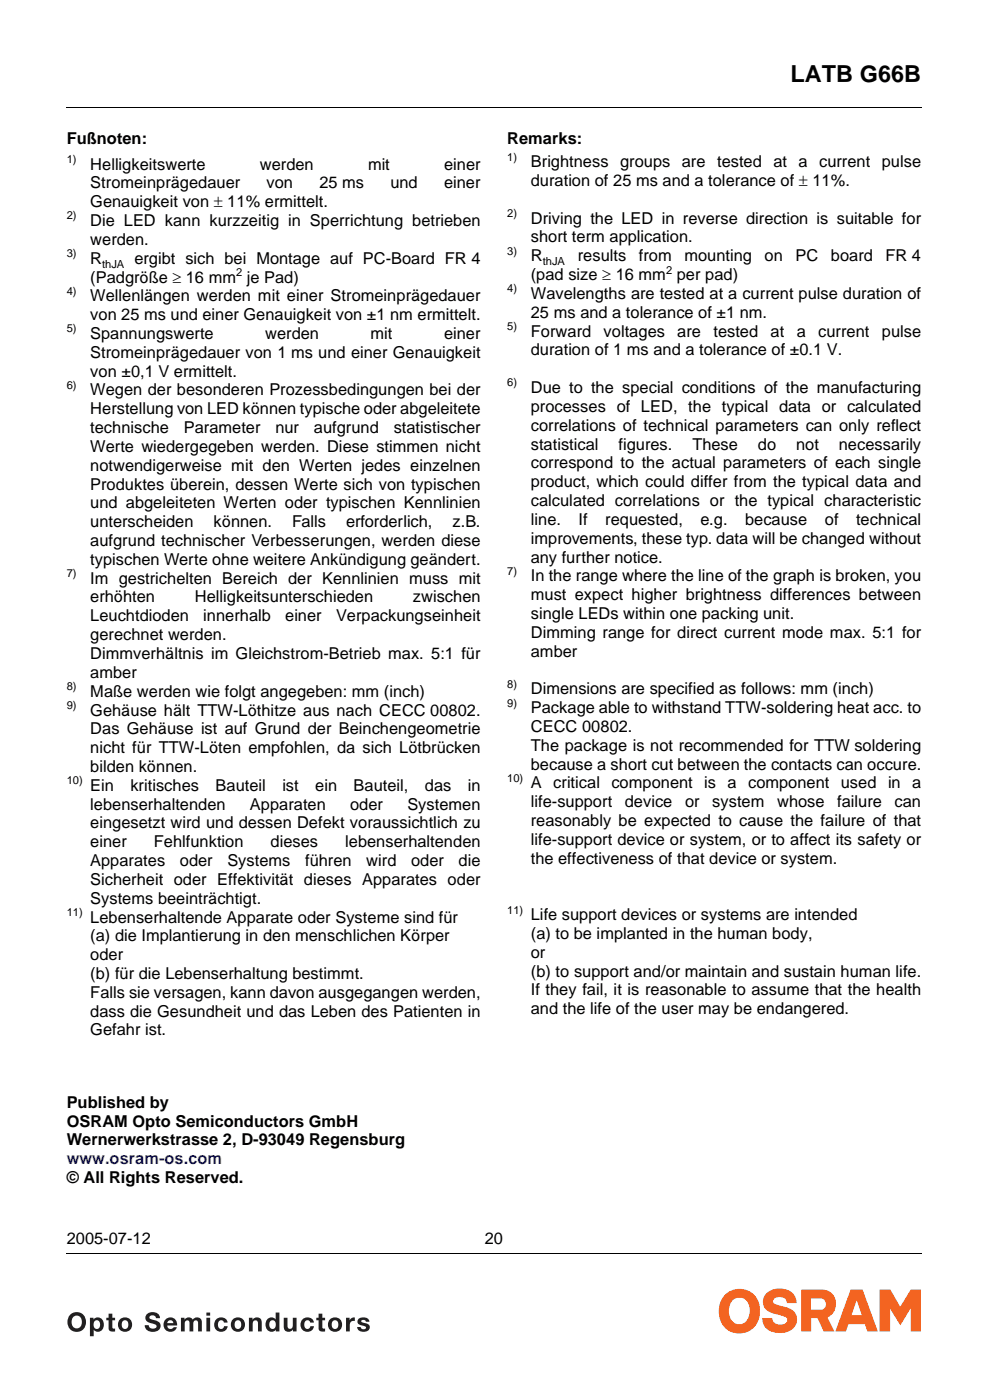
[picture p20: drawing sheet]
<svg xmlns="http://www.w3.org/2000/svg" width="148mm" height="210mm" viewBox="0 0 148 210" stroke-linecap="round" stroke-linejoin="round" font-family="sans-serif">
<defs><g id="words">
<text font-size="3.5" x="118.4" y="12.2">LATB G66B</text>
<g font-size="2.5">
<text x="10" y="21.5">Fußnoten:</text>
<text x="76" y="21.5">Remarks:</text>
<text x="13.5" y="25.4">Helligkeitswerte</text>
<text x="13.5" y="28.2">Stromeinprägedauer</text>
<text x="38.9" y="25.4">werden</text>
<text x="39.9" y="28.2">von</text>
<text x="47.8" y="28.2">25 ms</text>
<text x="55.1" y="25.4">mit</text>
<text x="58.5" y="28.2">und</text>
<text x="66.5" y="28.2">einer</text>
<text x="66.5" y="25.4">einer</text>
<text x="79.5" y="25.1">Brightness</text>
<text x="79.5" y="27.9">duration of 25 ms and a tolerance of ± 11%.</text>
<text x="92.9" y="25.1">groups</text>
<text x="102.2" y="25.1">are</text>
<text x="107.4" y="25.1">tested</text>
<text x="115.9" y="25.1">at</text>
<text x="119.6" y="25.1">a</text>
<text x="122.7" y="25.1">current pulse</text>
<text x="13.5" y="31.1">Genauigkeit von ± 11% ermittelt.</text>
<text x="13.5" y="33.9">Die LED kann kurzzeitig in Sperrichtung betrieben</text>
<text x="79.5" y="33.5">Driving the LED in reverse direction is suitable for</text>
<text x="13.5" y="36.7">werden.</text>
<text x="13.5" y="39.5">R</text>
<text x="20.1" y="39.5">ergibt sich bei Montage auf PC-Board FR 4</text>
<text x="79.5" y="36.4">short term application.</text>
<text x="79.5" y="39.2">R</text>
<text x="86.6" y="39.2">results</text>
<text x="95.7" y="39.2">from</text>
<text x="102.5" y="39.2">mounting</text>
<text x="114.6" y="39.2">on</text>
<text x="119.2" y="39.2">PC</text>
<text x="124.5" y="39.2">board</text>
<text x="132.7" y="39.2">FR 4</text>
<text x="13.5" y="45.2">Wellenlängen werden mit einer Stromeinprägedauer</text>
<text x="13.5" y="48">von 25 ms und einer Genauigkeit von ±1 nm ermittelt.</text>
<text x="13.5" y="42.4">(Padgröße ≥ 16 mm je Pad)</text>
<text x="79.5" y="44.8">Wavelengths are tested at a current pulse duration of</text>
<text x="79.5" y="47.7">25 ms and a tolerance of ±1 nm.</text>
<text x="79.5" y="42">(pad size ≥ 16 mm per pad)</text>
<text x="13.5" y="50.8">Spannungswerte</text>
<text x="13.5" y="53.6">Stromeinprägedauer von 1 ms und einer Genauigkeit</text>
<text x="39.7" y="50.8">werden</text>
<text x="55.5" y="50.8">mit</text>
<text x="66.5" y="50.8">einer</text>
<text x="79.5" y="50.5">Forward</text>
<text x="79.5" y="53.3">duration of 1 ms and a tolerance of ±0.1 V.</text>
<text x="90.4" y="50.5">voltages</text>
<text x="101.5" y="50.5">are</text>
<text x="106.9" y="50.5">tested</text>
<text x="115.4" y="50.5">at</text>
<text x="119.4" y="50.5">a</text>
<text x="122.6" y="50.5">current</text>
<text x="132.1" y="50.5">pulse</text>
<text x="13.5" y="56.5">von ±0,1 V ermittelt.</text>
<text x="13.5" y="59.3">Wegen der besonderen Prozessbedingungen bei der</text>
<text x="79.5" y="58.9">Due to the special conditions of the manufacturing</text>
<text x="13.5" y="62.1">Herstellung von LED können typische oder abgeleitete</text>
<text x="13.5" y="64.9">technische</text>
<text x="27.5" y="64.9">Parameter</text>
<text x="41.3" y="64.9">nur</text>
<text x="47" y="64.9">aufgrund</text>
<text x="59" y="64.9">statistischer</text>
<text x="79.5" y="61.8">processes of LED, the typical data or calculated</text>
<text x="79.5" y="64.6">correlations of technical parameters can only reflect</text>
<text x="13.5" y="67.8">Werte wiedergegeben werden. Diese stimmen nicht</text>
<text x="13.5" y="70.6">notwendigerweise mit den Werten jedes einzelnen</text>
<text x="79.5" y="67.4">statistical</text>
<text x="79.5" y="70.2">correspond to the actual parameters of each single</text>
<text x="92.7" y="67.4">figures.</text>
<text x="103.7" y="67.4">These</text>
<text x="113.5" y="67.4">do</text>
<text x="119.3" y="67.4">not</text>
<text x="125.7" y="67.4">necessarily</text>
<text x="13.5" y="73.4">Produktes überein, dessen Werte sich von typischen</text>
<text x="13.5" y="76.2">und abgeleiteten Werten oder typischen Kennlinien</text>
<text x="79.5" y="73.1">product, which could differ from the typical data and</text>
<text x="79.5" y="75.9">calculated correlations or the typical characteristic</text>
<text x="13.5" y="79">unterscheiden</text>
<text x="13.5" y="81.9">aufgrund technischer Verbesserungen, werden diese</text>
<text x="32" y="79">können.</text>
<text x="43.7" y="79">Falls</text>
<text x="51.8" y="79">erforderlich,</text>
<text x="67.8" y="79">z.B.</text>
<text x="79.5" y="78.7">line.</text>
<text x="79.5" y="81.5">improvements, these typ. data will be changed without</text>
<text x="86.7" y="78.7">If</text>
<text x="90.7" y="78.7">requested,</text>
<text x="104.9" y="78.7">e.g.</text>
<text x="111.6" y="78.7">because</text>
<text x="123.6" y="78.7">of</text>
<text x="128.3" y="78.7">technical</text>
<text x="13.5" y="84.7">typischen Werte ohne weitere Ankündigung geändert.</text>
<text x="13.5" y="87.5">Im gestrichelten Bereich der Kennlinien muss mit</text>
<text x="79.5" y="84.3">any further notice.</text>
<text x="79.5" y="87.2">In the range where the line of the graph is broken, you</text>
<text x="79.5" y="90">must expect higher brightness differences between</text>
<text x="13.5" y="90.3">erhöhten</text>
<text x="13.5" y="93.2">Leuchtdioden</text>
<text x="13.5" y="96">gerechnet werden.</text>
<text x="29.2" y="90.3">Helligkeitsunterschieden</text>
<text x="30.5" y="93.2">innerhalb</text>
<text x="42.7" y="93.2">einer</text>
<text x="50.3" y="93.2">Verpackungseinheit</text>
<text x="61.8" y="90.3">zwischen</text>
<text x="79.5" y="92.8">single LEDs within one packing unit.</text>
<text x="79.5" y="95.6">Dimming range for direct current mode max. 5:1 for</text>
<text x="13.5" y="98.8">Dimmverhältnis im Gleichstrom-Betrieb max. 5:1 für</text>
<text x="13.5" y="101.6">amber</text>
<text x="79.5" y="98.5">amber</text>
<text x="13.5" y="104.4">Maße werden wie folgt angegeben: mm (inch)</text>
<text x="13.5" y="107.3">Gehäuse hält TTW-Löthitze aus nach CECC 00802.</text>
<text x="79.5" y="104.1">Dimensions are specified as follows: mm (inch)</text>
<text x="79.5" y="106.9">Package able to withstand TTW-soldering heat acc. to</text>
<text x="13.5" y="110.1">Das Gehäuse ist auf Grund der Beinchengeometrie</text>
<text x="13.5" y="112.9">nicht für TTW-Löten empfohlen, da sich Lötbrücken</text>
<text x="79.5" y="109.7">CECC 00802.</text>
<text x="79.5" y="112.6">The package is not recommended for TTW soldering</text>
<text x="13.5" y="115.7">bilden können.</text>
<text x="13.5" y="118.6">Ein</text>
<text x="19.5" y="118.6">kritisches</text>
<text x="32.3" y="118.6">Bauteil</text>
<text x="42.3" y="118.6">ist</text>
<text x="47.2" y="118.6">ein</text>
<text x="53" y="118.6">Bauteil,</text>
<text x="63.7" y="118.6">das</text>
<text x="70.1" y="118.6">in</text>
<text x="79.5" y="115.4">because a short cut between the contacts can occure.</text>
<text x="79.5" y="118.2">A</text>
<text x="82.9" y="118.2">critical component is</text>
<text x="109" y="118.2">a component used</text>
<text x="133" y="118.2">in</text>
<text x="136.7" y="118.2">a</text>
<text x="13.5" y="121.4">lebenserhaltenden</text>
<text x="13.5" y="124.2">eingesetzt wird und dessen Defekt voraussichtlich zu</text>
<text x="37.4" y="121.4">Apparaten</text>
<text x="52.5" y="121.4">oder</text>
<text x="61" y="121.4">Systemen</text>
<text x="79.5" y="121">life-support</text>
<text x="79.5" y="123.9">reasonably be expected to cause the failure of that</text>
<text x="93.6" y="121">device</text>
<text x="102.6" y="121">or</text>
<text x="106.7" y="121">system</text>
<text x="116.4" y="121">whose</text>
<text x="125.4" y="121">failure</text>
<text x="134" y="121">can</text>
<text x="13.5" y="127">einer</text>
<text x="13.5" y="129.8">Apparates</text>
<text x="23.1" y="127">Fehlfunktion</text>
<text x="26.9" y="129.8">oder</text>
<text x="34.1" y="129.8">Systems</text>
<text x="40.5" y="127">dieses</text>
<text x="45.7" y="129.8">führen</text>
<text x="51.7" y="127">lebenserhaltenden</text>
<text x="54.9" y="129.8">wird</text>
<text x="61.6" y="129.8">oder</text>
<text x="68.7" y="129.8">die</text>
<text x="79.5" y="126.7">life-support device or system, or to affect its safety or</text>
<text x="79.5" y="129.5">the effectiveness of that device or system.</text>
<text x="13.5" y="132.7">Sicherheit oder Effektivität dieses Apparates oder</text>
<text x="13.5" y="135.5">Systems beeinträchtigt.</text>
<text x="79.5" y="138">Life support devices or systems are intended</text>
<text x="13.5" y="138.3">Lebenserhaltende Apparate oder Systeme sind für</text>
<text x="13.5" y="141.1">(a) die Implantierung in den menschlichen Körper</text>
<text x="13.5" y="144">oder</text>
<text x="79.5" y="140.8">(a) to be implanted in the human body,</text>
<text x="79.5" y="143.6">or</text>
<text x="13.5" y="146.8">(b) für die Lebenserhaltung bestimmt.</text>
<text x="13.5" y="149.6">Falls sie versagen, kann davon ausgegangen werden,</text>
<text x="79.5" y="146.4">(b) to support and/or maintain and sustain human life.</text>
<text x="79.5" y="149.3">If they fail, it is reasonable to assume that the health</text>
<text x="13.5" y="152.4">dass die Gesundheit und das Leben des Patienten in</text>
<text x="13.5" y="155.2">Gefahr ist.</text>
<text x="79.5" y="152.1">and the life of the user may be endangered.</text>
<text x="10" y="166.1">Published by</text>
<text x="10" y="168.9">OSRAM Opto Semiconductors GmbH</text>
<text x="10" y="171.7">Wernerwerkstrasse 2, D-93049 Regensburg</text>
<text x="10" y="177.4">© All Rights Reserved.</text>
<text x="10" y="186.6">2005-07-12</text>
<text x="72.6" y="186.6">20</text>
</g>
<text font-size="2.5" fill="#00f" x="10" y="174.5">www.osram-os.com</text>
<g font-size="1.7">
<text x="10" y="24.4">1)</text>
<text x="76" y="24.1">1)</text>
<text x="10" y="32.9">2)</text>
<text x="76" y="32.5">2)</text>
<text x="10" y="38.6">3)</text>
<text x="15.3" y="40.2">thJA</text>
<text x="35.4" y="41.4">2</text>
<text x="76" y="38.2">3)</text>
<text x="81.3" y="39.8">thJA</text>
<text x="99.8" y="41">2</text>
<text x="10" y="44.2">4)</text>
<text x="76" y="43.8">4)</text>
<text x="10" y="49.8">5)</text>
<text x="76" y="49.5">5)</text>
<text x="10" y="58.3">6)</text>
<text x="76" y="57.9">6)</text>
<text x="10" y="86.5">7)</text>
<text x="76" y="86.2">7)</text>
<text x="10" y="103.5">8)</text>
<text x="10" y="106.3">9)</text>
<text x="76" y="103.1">8)</text>
<text x="76" y="105.9">9)</text>
<text x="10" y="117.6">10)</text>
<text x="76" y="117.2">10)</text>
<text x="10" y="137.3">11)</text>
<text x="76" y="137">11)</text>
</g>
</g></defs>
<path d="M9.9 16.1l.1 .1zM9.9 187.9l.1 .1z" fill="#000"/>
<path d="M10 16.1h128M10 187.9h128" fill="none" stroke="#000" stroke-width=".15"/>
<path d="M10 193.2h128.1v7.4h-128.1z" fill="#fff"/>
<g fill="#f36421">
<path d="M114.9 193.8a3.1 3.1 0 0 1 4 .3l.3 .4 .1 .9h-1.4a.76 .76 0 0 0-.5-.8 1.16 1.16 0 0 0-1.6 .5l.1 .3 .8 .3a4.9 4.9 0 0 1 2.2 .9 1.97 1.97 0 0 1 .3 2.1 1.97 1.97 0 0 1-1.7 1.1 2.83 2.83 0 0 1-3.1-1.2l-.2-1h1.5a1.23 1.23 0 0 0 1.9 .9l.2-.2 .2-.4-.1-.3-.8-.4a5.2 5.2 0 0 1-2.3-.8 1.75 1.75 0 0 1 .1-2.6z"/>
<path d="M131.8 193.4h1.6l1.5 2.5 1.5-2.5h1.6v6.2h-1.5v-3.5l-1.6 2.6-1.6-2.5v3.4h-1.5z"/>
</g>
<g fill="#f36421">
<path d="M127.4 193.4h1.8l2.3 6.2h-1.6l-.3-1.1h-2.5l-.4 1.1h-1.5zM128.3 194.9l-.8 2.3h1.6z" fill-rule="evenodd"/>
<path d="M120.1 193.4h3.2a2.18 2.18 0 0 1 1.9 1.8 2.18 2.18 0 0 1-1.2 2.3l1 2.1h-1.6l-.9-2h-1v2h-1.4zM121.5 194.7h1.5a.85 .85 0 0 1 .7 .8 .85 .85 0 0 1-.7 .9h-1.5z" fill-rule="evenodd"/>
<path d="M108.6 194.2a3.6 3.6 0 0 0 .9 5.5 3.1 3.1 0 0 0 4.4-3.1 3.1 3.1 0 0 0-1.8-3.1 3.1 3.1 0 0 0-3.5 .7zM109.9 194.9a1.51 1.51 0 0 1 1.6-.2 1.51 1.51 0 0 1 .8 1.4 2.21 2.21 0 0 1-1 2.4 1.54 1.54 0 0 1-2.1-1.4 2.49 2.49 0 0 1 .7-2.2z" fill-rule="evenodd"/>
</g>
<g fill="#231f20">
<path d="M16.3 197h.5v.6h.4v.4h-.4l.1 1.1 .3 .1v.4h-.3a.51 .51 0 0 1-.6-.4v-1.2h-.4v-.4h.4z"/>
<path d="M22.1 196.9a1.17 1.17 0 0 1 1.9 .7h-.6a.52 .52 0 0 0-.5-.4 .52 .52 0 0 0-.5 .3v.2l.4 .1a1.83 1.83 0 0 1 1.2 .6 .94 .94 0 0 1-.2 1 .94 .94 0 0 1-.9 .3 1.08 1.08 0 0 1-1.2-1h.6a.62 .62 0 0 0 .5 .5 .62 .62 0 0 0 .7-.3 .87 .87 0 0 0-.9-.5 .8 .8 0 0 1-.8-.5 .8 .8 0 0 1 .3-1z"/>
<path d="M27.1 197.6h.5v.3a.73 .73 0 0 1 1.3 0 .74 .74 0 0 1 .8-.4 .74 .74 0 0 1 .5 .8v1.3h-.5v-1.4l-.1-.2h-.3h-.2l-.1 .2v1.4h-.6v-1.4l-.1-.2h-.2l-.4 .1v.3v1.2h-.6z"/>
<path d="M32.5 197.7a1 1 0 0 1 1.6 .6h-.6a.48 .48 0 0 0-.6-.3 .48 .48 0 0 0-.3 .6 .47 .47 0 0 0 .4 .6 .47 .47 0 0 0 .6-.4h.5a1.06 1.06 0 0 1-1.6 .7 1.06 1.06 0 0 1 0-1.8z"/>
<path d="M37.3 197.6h.5v.3a.76 .76 0 0 1 .9-.3 .76 .76 0 0 1 .5 .8v1.2h-.5l-.1-1.4-.3-.2h-.3l-.1 .2v1.4h-.6z"/>
<path d="M42.5 197.6h.6v1.4l.3 .2h.3l.1-.2 .1-1.4h.5v2h-.5v-.3a.76 .76 0 0 1-.9 .3 .76 .76 0 0 1-.5-.8z"/>
<path d="M45.4 197.7a1 1 0 0 1 1.6 .6h-.5a.48 .48 0 0 0-.6-.3 .48 .48 0 0 0-.3 .6 .47 .47 0 0 0 .3 .6 .47 .47 0 0 0 .6-.4h.5a1.06 1.06 0 0 1-1.6 .7 1.06 1.06 0 0 1 0-1.8z"/>
<path d="M47.7 197h.6v.6h.4v.4h-.4v1.1l.4 .1v.4h-.3a.51 .51 0 0 1-.7-.4v-1.2h-.3v-.4h.3z"/>
<path d="M51.8 197.6h.6v.4a.71 .71 0 0 1 .8-.5v.6l-.1-.1a.56 .56 0 0 0-.7 .7v.9h-.6z"/>
<path d="M53.6 197.9a1.14 1.14 0 0 1 1.6 0l.1 .3h-.5a.38 .38 0 0 0-.3-.3 .38 .38 0 0 0-.4 .2l.1 .1 .6 .2a.63 .63 0 0 1 .6 .6 .63 .63 0 0 1-.6 .6 .99 .99 0 0 1-1.3-.6h.5a.42 .42 0 0 0 .4 .3 .42 .42 0 0 0 .4-.3v-.1l-.6-.2a.6 .6 0 0 1-.6-.8z"/>
<path d="M10.9 197.5a.78 .78 0 0 1 1-.2 .78 .78 0 0 1 .4 .9 .79 .79 0 0 1-.8 1 .79 .79 0 0 1-.8-1zM10.6 197a1.46 1.46 0 0 0-.2 2.2 1.46 1.46 0 0 0 2.2-.1 1.47 1.47 0 0 0-.1-1.9 1.47 1.47 0 0 0-1.9-.2z"/>
<path d="M14.1 198.1a.5 .5 0 0 1 .7-.1 .5 .5 0 0 1 .2 .6 .51 .51 0 0 1-.5 .7 .51 .51 0 0 1-.5-.7zM13.5 197.6v2.7h.5v-.9a.87 .87 0 0 0 1.1 .2 .87 .87 0 0 0 .5-1 .9 .9 0 0 0-.5-1 .9 .9 0 0 0-1.1 .2v-.2z"/>
<path d="M18.3 198.1a.51 .51 0 0 1 .7-.1 .51 .51 0 0 1 .2 .6 .52 .52 0 0 1-.5 .7 .52 .52 0 0 1-.5-.7zM17.7 198.6a1.08 1.08 0 0 0 2.1 0 1.08 1.08 0 0 0-2.1 0z"/>
<path d="M25.2 198h.6l.2 .4h-.9zM24.9 197.7a1.07 1.07 0 0 0-.1 1.7 1.07 1.07 0 0 0 1.7-.4h-.5a.5 .5 0 0 1-.6 .2 .5 .5 0 0 1-.3-.5h1.4a1.03 1.03 0 0 0-.4-1 1.03 1.03 0 0 0-1.2 0z"/>
<path d="M30.9 197.6h.6v2h-.6zM30.9 196.8h.6v.5h-.6z"/>
<path d="M35.3 198.1a.51 .51 0 0 1 .6-.1 .51 .51 0 0 1 .2 .6 .52 .52 0 0 1-.5 .7 .52 .52 0 0 1-.5-.7zM34.6 198.6a1.1 1.1 0 0 0 2.2 0 1.1 1.1 0 0 0-2.2 0z"/>
<path d="M40.4 198.1a.5 .5 0 0 1 .7-.1 .5 .5 0 0 1 .2 .6 .51 .51 0 0 1-.5 .7 .51 .51 0 0 1-.5-.7zM40 197.8a1.05 1.05 0 0 0-.1 1.4 1.05 1.05 0 0 0 1.3 .3l.1-.1v.2h.6v-2.8h-.6v1a.8 .8 0 0 0-1.3 0z"/>
<path d="M49.8 198.1a.51 .51 0 0 1 .6-.1 .51 .51 0 0 1 .3 .6 .52 .52 0 0 1-.5 .7 .52 .52 0 0 1-.5-.7zM49.1 198.6a1.1 1.1 0 0 0 2.2 0 1.1 1.1 0 0 0-2.2 0z"/>
</g>
<use href="#words"/>
</svg>
